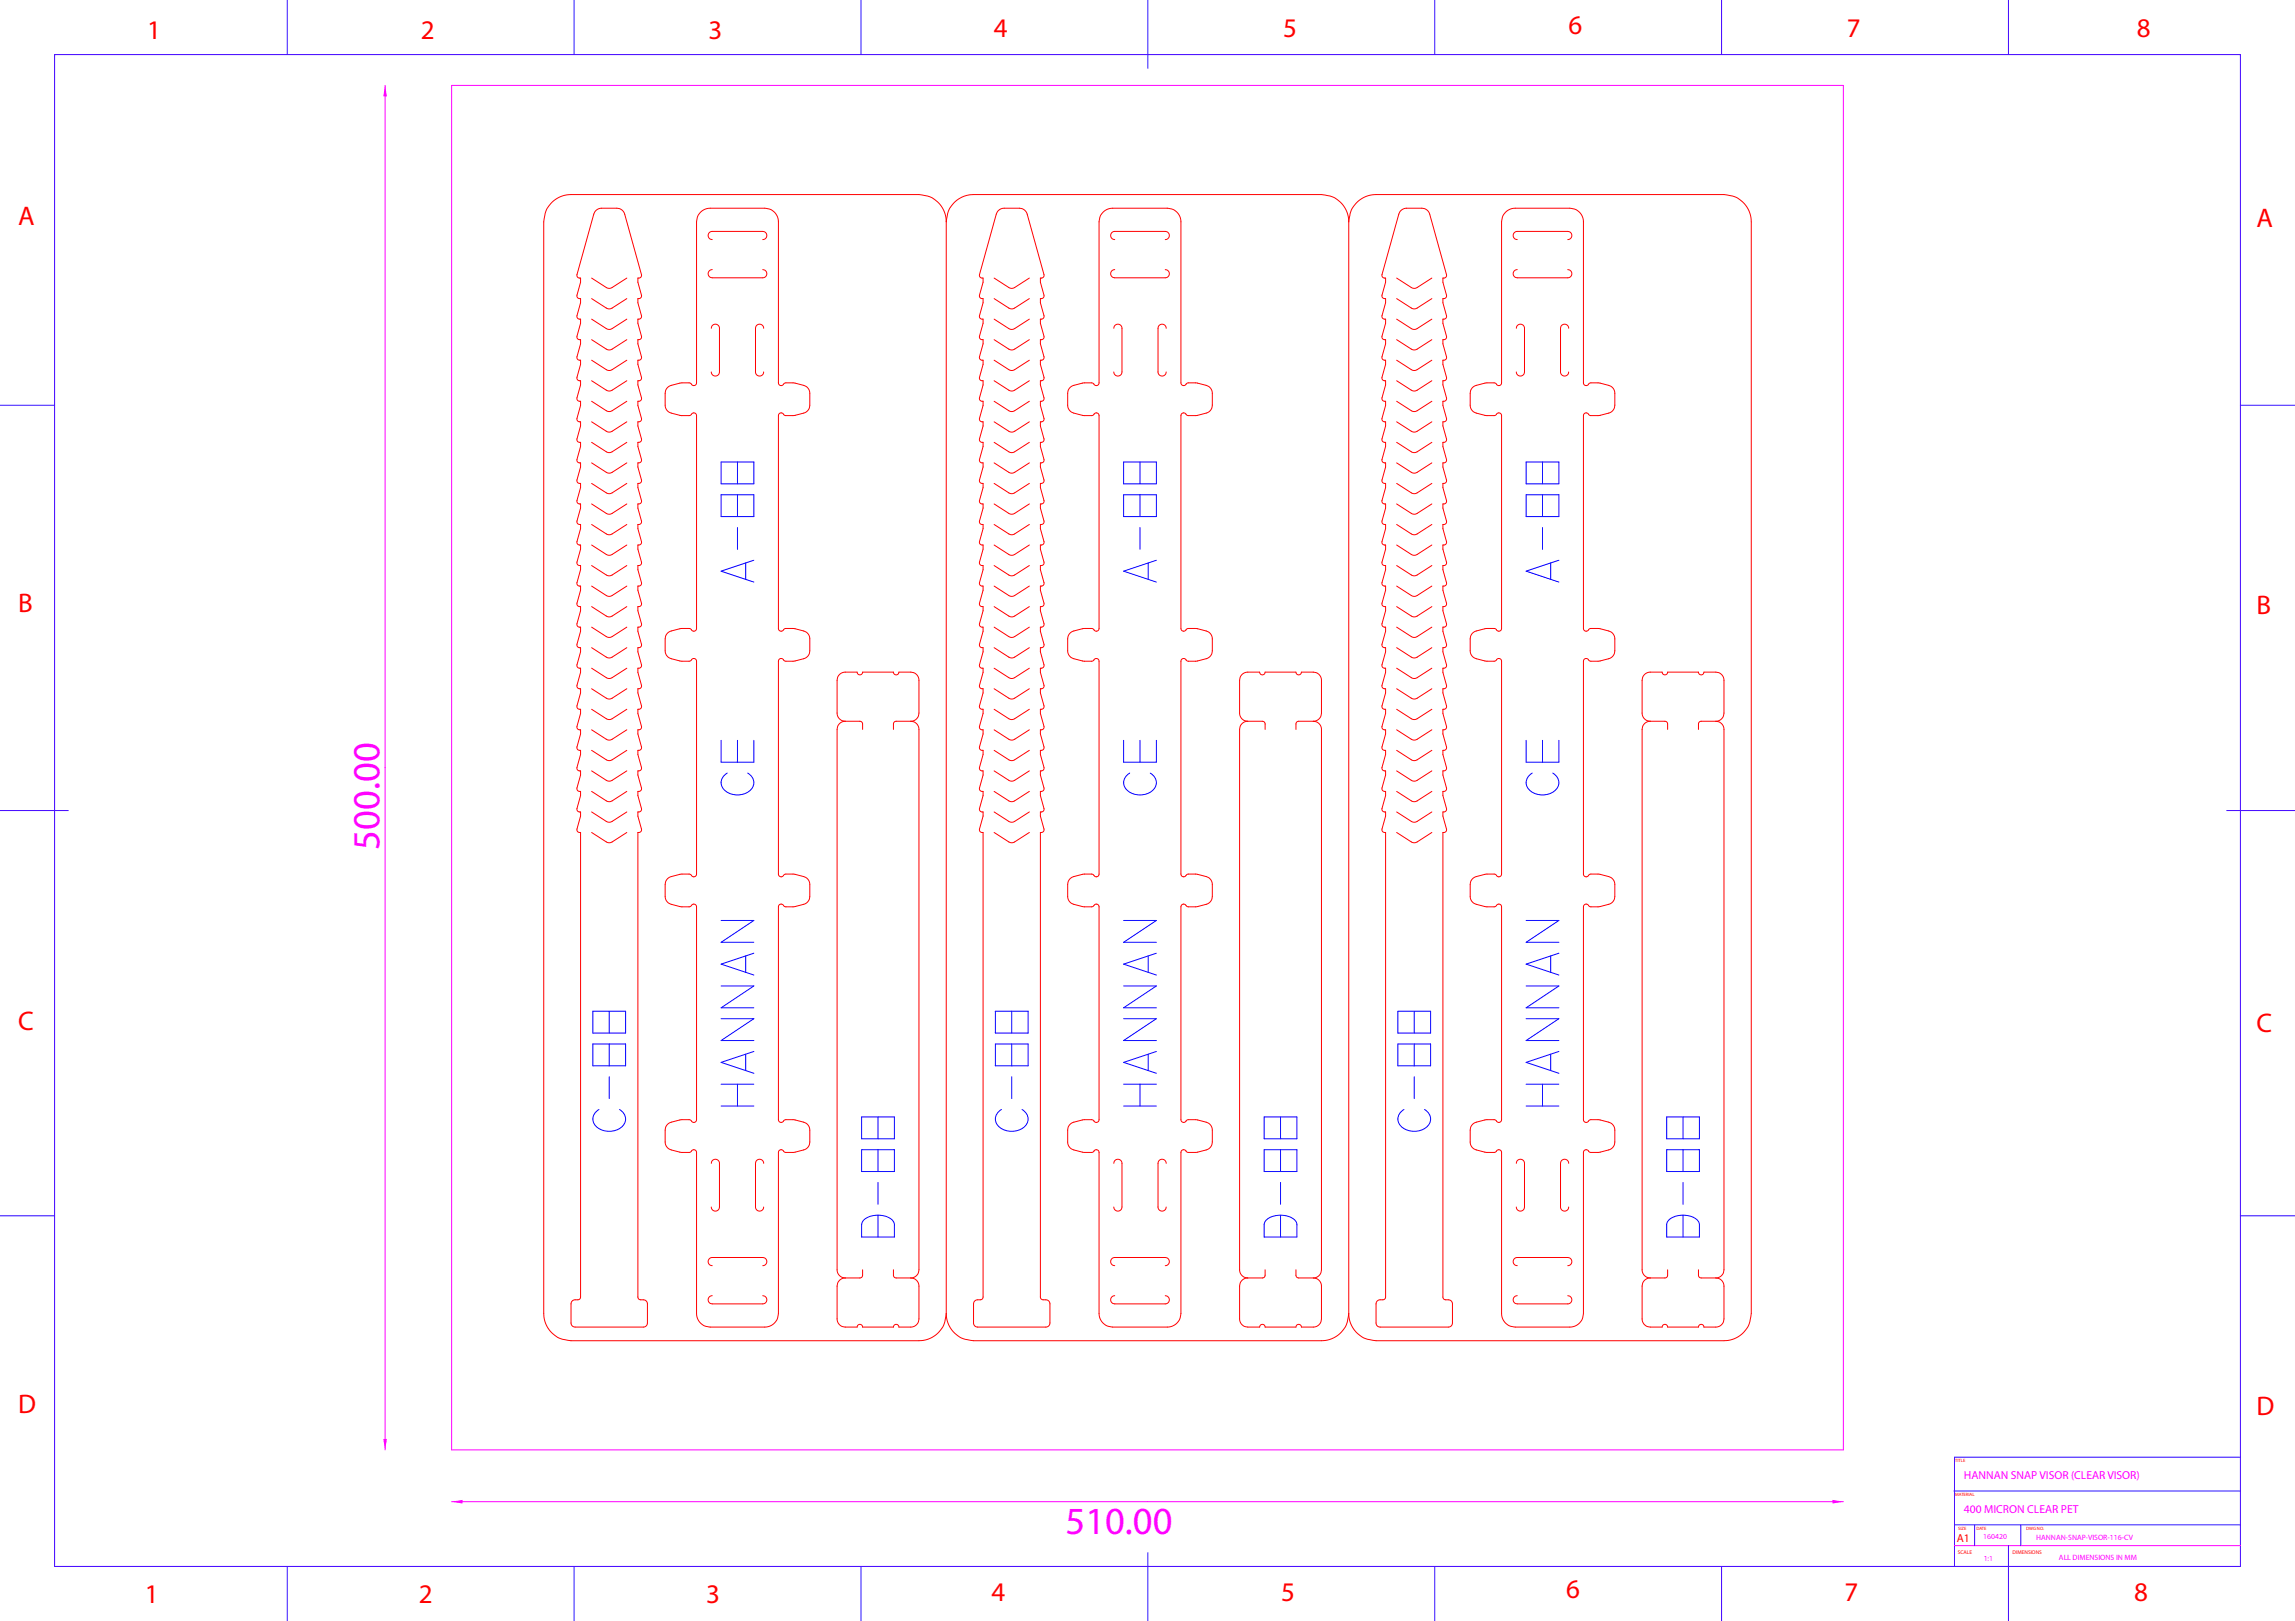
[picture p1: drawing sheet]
<svg xmlns="http://www.w3.org/2000/svg" width="841mm" height="594mm" viewBox="0 0 841 594" stroke-linecap="round" stroke-linejoin="round" font-family="sans-serif">
<defs><g id="words">
<g font-size="14.1" fill="#f0f">
<text x="139.1" y="311.3" transform="rotate(-90 139.1 311.3)">500.00</text>
<text x="390.5" y="562.3">510.00</text>
</g>
<g font-size="9.9" fill="#f00">
<text x="53.9" y="14.3">1</text>
<text x="154.3" y="14.2">2</text>
<text x="259.6" y="14.2">3</text>
<text x="364.1" y="13.4">4</text>
<text x="470.3" y="13.4">5</text>
<text x="574.8" y="12.6">6</text>
<text x="676.8" y="13.4">7</text>
<text x="783" y="13.4">8</text>
<text x="6.6" y="82.3">A</text>
<text x="826.9" y="83.1">A</text>
<text x="6.6" y="224.1">B</text>
<text x="826.9" y="224.9">B</text>
<text x="6.6" y="377.5">C</text>
<text x="826.9" y="378.3">C</text>
<text x="6.6" y="517.7">D</text>
<text x="826.9" y="518.5">D</text>
<text x="53.1" y="587.4">1</text>
<text x="153.4" y="587.4">2</text>
<text x="258.8" y="587.4">3</text>
<text x="363.3" y="586.6">4</text>
<text x="469.4" y="586.6">5</text>
<text x="573.9" y="585.7">6</text>
<text x="676" y="586.6">7</text>
<text x="782.1" y="586.6">8</text>
</g>
<g font-size="4.2" fill="#f0f">
<text x="719.7" y="542">HANNAN SNAP VISOR (CLEAR VISOR)</text>
<text x="719.7" y="554.4">400 MICRON CLEAR PET</text>
</g>
<text font-size="4.2" fill="#f00" x="717" y="565.1">A1</text>
<g font-size="2.8" fill="#f0f">
<text x="726.8" y="564.1">160420</text>
<text x="746.2" y="564.4">HANNAN-SNAP-VISOR-116-CV</text>
<text x="726.9" y="571.9">1:1</text>
<text x="754.5" y="571.7">ALL DIMENSIONS IN MM</text>
</g>
<g font-size="2" fill="#f00">
<text x="717.4" y="569.4">SCALE</text>
<text x="737.5" y="569.4">DIMENSIONS</text>
</g>
<g font-size="1.7" fill="#f00">
<text x="716.5" y="535.7">TITLE</text>
<text x="716.5" y="548.1">MATERIAL</text>
<text x="717.6" y="560.6">SIZE</text>
<text x="724.3" y="560.6">DATE</text>
<text x="742.4" y="560.6">DWG NO.</text>
</g>
</g></defs>
<!-- layer: AUTOCAD2 -->
<g fill="none" stroke="#00f" stroke-width=".37">
<path d="M264.2 169.3h12v8h-12zM270.2 169.3v8M411.8 169.3h11.9v8h-11.9zM417.7 169.3v8M264.2 181.3h12v8h-12zM270.2 181.3v8M270.2 193.3v8M411.8 181.3h11.9v8h-11.9zM417.7 181.3v8M417.7 193.3v8M273.2 206.3v6M276.2 205.3l-12 4 12 4"/>
<path d="M420.7 206.3v6M423.7 205.3l-12 4 12 4M568.3 206.3v6M571.3 205.3l-12.1 4 12.1 4M264.2 271.3v8h12v-8M270.2 271.3v8M411.8 271.3l-.1 8h12v-8M417.7 271.3v8M274 283.3a4 4 0 0 1 2.2 4.1 4 4 0 0 1-3.2 3.4 6.5 6.5 0 0 1-8.7-3.3 4 4 0 0 1 2.2-4.2M421.5 283.3a4 4 0 0 1 2.2 4.1 4 4 0 0 1-3.2 3.4 6.5 6.5 0 0 1-8.7-3.3 4 4 0 0 1 2.2-4.2M264.2 337.3h12.1l-12.1 8h12M411.7 337.3h12.1l-12.1 8h12"/>
<path d="M559.2 337.3h12.1l-12.1 8h12.1M273.2 350.3v6M276.3 349.3l-12.1 4 12 4M420.7 350.3v6M423.8 349.3l-12.1 4 12 4M568.3 350.3v6M571.3 349.3l-12.1 4 12.1 4M217.2 370.6h12.1v8h-12.1zM223.3 370.6v8M264.2 373.3h12.1l-12.1 8h12M264.2 361.3h12.1l-12.1 8h12M364.7 370.6h12v8h-12z"/>
<path d="M370.7 370.6v8M411.7 373.3h12.1l-12.1 8h12M411.7 361.3h12.1l-12.1 8h12M559.2 373.3h12.1l-12.1 8h12.1M559.2 361.3h12.1l-12.1 8h12.1M217.2 382.6h12.1v8h-12.1zM223.3 382.6v8M223.3 394.6v8M264.2 397.3h12M270.2 397.3v8M273.2 386.3v6M276.2 385.3l-12 4 12 4"/>
<path d="M364.7 382.6h12v8h-12zM370.7 382.6v8M370.7 394.6v8M411.7 397.3h12M417.7 397.3v8M420.7 386.3v6M423.7 385.3l-12 4 12 4M559.2 397.3h12.1M565.3 397.3v8M568.3 386.3v6M571.3 385.3l-12.1 4 12.1 4M227 406.6a4 4 0 0 1 2.2 4.1 4 4 0 0 1-3.2 3.4 6.5 6.5 0 0 1-8.7-3.3 4 4 0 0 1 2.2-4.2"/>
<path d="M264.2 405.3h12M315.7 409.3h12v8h-12zM321.7 409.3v8M374.5 406.6a4 4 0 0 1 2.2 4.1 4 4 0 0 1-3.2 3.4 6.5 6.5 0 0 1-8.7-3.3 4 4 0 0 1 2.2-4.2M411.7 405.3h12M463.3 409.3h12v8h-12zM469.3 409.3v8M522 406.6a4 4 0 0 1 2.2 4.1 4 4 0 0 1-3.2 3.4 6.5 6.5 0 0 1-8.7-3.3 4 4 0 0 1 2.2-4.2M559.2 405.3h12.1M315.7 421.3h12v8h-12zM321.7 421.3v8M321.7 433.3v8"/>
<path d="M463.3 421.3h12v8h-12zM469.3 421.3v8M469.3 433.3v8M316.6 447a8.3 8.3 0 0 1 10.8 .6l.3 1.2v4.5h-11.9l-.1-4.5zM321.7 445.3v8M464.1 447a8.3 8.3 0 0 1 10.8 .6l.4 1.2v4.5h-12l-.1-4.5zM469.3 445.3v8"/>
</g>
<g fill="#f0f">
<path d="M671.5 549.6l4 .7-4 .7z"/>
<path d="M165.5 550.3l4-.7v1.4z"/>
</g>
<path d="M165.5 31.3h510v500h-510zM165.5 550.3h510M716.2 566.4h104.8" fill="none" stroke="#f0f" stroke-width=".37"/>
<g fill="none" stroke="#3f00ff" stroke-width=".37">
<path d="M105.3 0v20M210.4 0v20M315.5 0v20M420.6 0v25M525.8 0v20M630.9 0v20M736 0v20M20 20h801v554h-801zM0 148.5h20M821 148.5h20M0 297h25M816 297h25"/>
<path d="M0 445.5h20M821 445.5h20M821 534h-104.8v40M716 546.4h105M716.2 558.8h104.8M723.6 558.8v7.6M740.5 558.8v7.6M105.3 574v20M210.4 574v20M315.5 574v20M420.6 569v25M525.8 574v20"/>
<path d="M630.9 574v20M736 566.4v27.6"/>
</g>
<g fill="none" stroke="#f00" stroke-width=".37">
<path d="M209.3 71.3h127.4M217.6 78.5l-6.2 22.1M220.5 76.3h5.5M228.9 78.5l6.2 22.1M260.2 76.3h20M356.7 71.3h127.5M365.1 78.5l-6.2 22.1M368 76.3h5.5M376.4 78.5l6.2 22.1M407.8 76.3h19.9M504.3 71.3h127.5M512.6 78.5l-6.2 22.1"/>
<path d="M515.5 76.3h5.5M523.9 78.5l6.2 22.1M555.3 76.3h19.9M199.2 81.3v400M255.2 81.3v59M261 84.8h18.5M285.3 81.3v59M346.8 81.3v400M402.8 81.3v59M408.5 84.8h18.5M432.7 81.3v59M494.3 81.3v400"/>
<path d="M550.2 81.3v59M556 84.8h18.5M580.2 81.3v59M641.8 81.3v400M212.4 101.9h.3v1.5l-1.3 4.8M212.4 109.4h.3v1.5l-1.3 4.8M212.4 116.9h.3v1.6l-1.3 4.7M216.8 116.9l5.4 3.5M216.8 109.4l5.4 3.5M216.8 101.9l5.4 3.5M229.7 116.9l-5.4 3.5M229.7 109.4l-5.4 3.5"/>
<path d="M229.7 101.9l-5.4 3.5M234.1 101.9h-.4v1.5l1.4 4.8M234.1 109.4h-.4v1.5l1.4 4.8M234.1 116.9h-.4v1.6l1.4 4.7M261 101.8h18.5M359.9 116.9h.3v1.6l-1.3 4.7M359.9 109.4h.3v1.5l-1.3 4.8M359.9 101.9h.3v1.5l-1.3 4.8M364.3 116.9l5.4 3.5M364.3 109.4l5.4 3.5M364.3 101.9l5.4 3.5M377.2 116.9l-5.4 3.5"/>
<path d="M377.2 109.4l-5.4 3.5M377.2 101.9l-5.4 3.5M381.6 116.9h-.4v1.6l1.4 4.7M381.6 109.4h-.4v1.5l1.4 4.8M381.6 101.9h-.4v1.5l1.4 4.8M408.5 101.8h18.5M507.4 116.9h.3l.1 1.6-1.4 4.7M507.4 109.4h.3l.1 1.5-1.4 4.8M507.4 101.9h.3l.1 1.5-1.4 4.8M511.8 116.9l5.4 3.5M511.8 109.4l5.4 3.5M511.8 101.9l5.4 3.5"/>
<path d="M524.7 116.9l-5.4 3.5M524.7 109.4l-5.4 3.5M524.7 101.9l-5.4 3.5M529.1 116.9h-.3l-.1 1.6 1.4 4.7M529.1 109.4h-.3l-.1 1.5 1.4 4.8M529.1 101.9h-.3l-.1 1.5 1.4 4.8M556 101.8h18.5M212.4 124.5h.3v1.5l-1.3 4.7M212.4 132h.3v1.5l-1.3 4.8M212.4 139.5h.3v1.5l-1.3 4.8M216.8 139.5l5.4 3.5M216.8 132l5.4 3.4"/>
<path d="M216.8 124.5l5.4 3.4M229.7 139.5l-5.4 3.5M229.7 132l-5.4 3.4M229.7 124.5l-5.4 3.4M234.1 124.5h-.4v1.5l1.4 4.7M234.1 132h-.4v1.5l1.4 4.8M234.1 139.5h-.4v1.5l1.4 4.8M263.6 120.3v16M276.8 120.3v16M359.9 139.5h.3v1.5l-1.3 4.8M359.9 132h.3v1.5l-1.3 4.8M359.9 124.5h.3v1.5l-1.3 4.7"/>
<path d="M364.3 139.5l5.4 3.5M364.3 132l5.4 3.4M364.3 124.5l5.4 3.4M377.2 139.5l-5.4 3.5M377.2 132l-5.4 3.4M377.2 124.5l-5.4 3.4M381.6 139.5h-.4v1.5l1.4 4.8M381.6 132h-.4v1.5l1.4 4.8M381.6 124.5h-.4v1.5l1.4 4.7M411.1 120.3v16M424.3 120.3v16M507.4 139.5h.3l.1 1.5-1.4 4.8"/>
<path d="M507.4 132h.3l.1 1.5-1.4 4.8M507.4 124.5h.3l.1 1.5-1.4 4.7M511.8 139.5l5.4 3.5M511.8 132l5.4 3.4M511.8 124.5l5.4 3.4M524.7 139.5l-5.4 3.5M524.7 132l-5.4 3.4M524.7 124.5l-5.4 3.4M529.1 139.5h-.3l-.1 1.5 1.4 4.8M529.1 132h-.3l-.1 1.5 1.4 4.8M529.1 124.5h-.3l-.1 1.5 1.4 4.7M558.6 120.3v16"/>
<path d="M571.8 120.3v16M212.4 147h.3v1.6l-1.3 4.7M212.4 154.6h.3v1.5l-1.3 4.7M216.8 154.6l5.4 3.4M216.8 147l5.4 3.5M229.7 154.6l-5.4 3.4M229.7 147l-5.4 3.5M234.1 147h-.4v1.6l1.4 4.7M234.1 154.6h-.4v1.5l1.4 4.7M243.7 144.1v4.4M246 151.4l3.1 .8M249.1 140.4l-3.1 .8"/>
<path d="M249.9 152.3h2.6M249.9 140.3h2.6M255.2 152.3v78M285.3 152.3v78M288 152.3h2.6M288 140.3h2.6M291.4 140.4l3.1 .8M294.5 151.4l-3.1 .8M296.7 144.1v4.4M359.9 154.6h.3v1.5l-1.3 4.7M359.9 147h.3v1.6l-1.3 4.7M364.3 154.6l5.4 3.4"/>
<path d="M364.3 147l5.4 3.5M377.2 154.6l-5.4 3.4M377.2 147l-5.4 3.5M381.6 154.6h-.4v1.5l1.4 4.7M381.6 147h-.4v1.6l1.4 4.7M391.2 144.1v4.4M393.5 151.4l3.1 .8M396.6 140.4l-3.1 .8M397.4 152.3h2.6M397.4 140.3h2.6M402.8 152.3v78M432.7 152.3v78"/>
<path d="M435.5 152.3h2.6M435.5 140.3h2.6M438.9 140.4l3.1 .8M442 151.4l-3.1 .8M444.3 144.1v4.4M507.4 154.6h.3l.1 1.5-1.4 4.7M507.4 147h.3l.1 1.6-1.4 4.7M511.8 154.6l5.4 3.4M511.8 147l5.4 3.5M524.7 154.6l-5.4 3.4M524.7 147l-5.4 3.5M529.1 154.6h-.3l-.1 1.5 1.4 4.7"/>
<path d="M529.1 147h-.3l-.1 1.6 1.4 4.7M538.8 144.1v4.4M541 151.4l3.1 .8M544.1 140.4l-3.1 .8M544.9 152.3h2.6M544.9 140.3h2.6M550.2 152.3v78M580.2 152.3v78M583 152.3h2.6M583 140.3h2.6M586.4 140.4l3.1 .8M589.5 151.4l-3.1 .8"/>
<path d="M591.8 144.1v4.4M212.4 162.1h.3v1.5l-1.3 4.7M212.4 169.6h.3v1.5l-1.3 4.8M212.4 177.1h.3v1.6l-1.3 4.7M216.8 177.1l5.4 3.5M216.8 169.6l5.4 3.5M216.8 162.1l5.4 3.4M229.7 177.1l-5.4 3.5M229.7 169.6l-5.4 3.5M229.7 162.1l-5.4 3.4M234.1 162.1h-.4v1.5l1.4 4.7M234.1 169.6h-.4v1.5l1.4 4.8"/>
<path d="M234.1 177.1h-.4v1.6l1.4 4.7M359.9 177.1h.3v1.6l-1.3 4.7M359.9 169.6h.3v1.5l-1.3 4.8M359.9 162.1h.3v1.5l-1.3 4.7M364.3 177.1l5.4 3.5M364.3 169.6l5.4 3.5M364.3 162.1l5.4 3.4M377.2 177.1l-5.4 3.5M377.2 169.6l-5.4 3.5M377.2 162.1l-5.4 3.4M381.6 177.1h-.4v1.6l1.4 4.7M381.6 169.6h-.4v1.5l1.4 4.8"/>
<path d="M381.6 162.1h-.4v1.5l1.4 4.7M507.4 177.1h.3l.1 1.6-1.4 4.7M507.4 169.6h.3l.1 1.5-1.4 4.8M507.4 162.1h.3l.1 1.5-1.4 4.7M511.8 177.1l5.4 3.5M511.8 169.6l5.4 3.5M511.8 162.1l5.4 3.4M524.7 177.1l-5.4 3.5M524.7 169.6l-5.4 3.5M524.7 162.1l-5.4 3.4M529.1 177.1h-.3l-.1 1.6 1.4 4.7M529.1 169.6h-.3l-.1 1.5 1.4 4.8"/>
<path d="M529.1 162.1h-.3l-.1 1.5 1.4 4.7M212.4 184.7h.3v1.5l-1.3 4.7M212.4 192.2h.3v1.5l-1.3 4.7M212.4 199.7h.3v1.5l-1.3 4.8M216.8 199.7l5.4 3.5M216.8 192.2l5.4 3.4M216.8 184.7l5.4 3.4M229.7 199.7l-5.4 3.5M229.7 192.2l-5.4 3.4M229.7 184.7l-5.4 3.4M234.1 184.7h-.4v1.5l1.4 4.7M234.1 192.2h-.4v1.5l1.4 4.7"/>
<path d="M234.1 199.7h-.4v1.5l1.4 4.8M359.9 199.7h.3v1.5l-1.3 4.8M359.9 192.2h.3v1.5l-1.3 4.7M359.9 184.7h.3v1.5l-1.3 4.7M364.3 199.7l5.4 3.5M364.3 192.2l5.4 3.4M364.3 184.7l5.4 3.4M377.2 199.7l-5.4 3.5M377.2 192.2l-5.4 3.4M377.2 184.7l-5.4 3.4M381.6 199.7h-.4v1.5l1.4 4.8M381.6 192.2h-.4v1.5l1.4 4.7"/>
<path d="M381.6 184.7h-.4v1.5l1.4 4.7M507.4 199.7h.3l.1 1.5-1.4 4.8M507.4 192.2h.3l.1 1.5-1.4 4.7M507.4 184.7h.3l.1 1.5-1.4 4.7M511.8 199.7l5.4 3.5M511.8 192.2l5.4 3.4M511.8 184.7l5.4 3.4M524.7 199.7l-5.4 3.5M524.7 192.2l-5.4 3.4M524.7 184.7l-5.4 3.4M529.1 199.7h-.3l-.1 1.5 1.4 4.8M529.1 192.2h-.3l-.1 1.5 1.4 4.7"/>
<path d="M529.1 184.7h-.3l-.1 1.5 1.4 4.7M212.4 207.2h.3v1.6l-1.3 4.7M212.4 214.8h.3v1.5l-1.3 4.7M216.8 214.8l5.4 3.4M216.8 207.2l5.4 3.5M229.7 214.8l-5.4 3.4M229.7 207.2l-5.4 3.5M234.1 207.2h-.4v1.6l1.4 4.7M234.1 214.8h-.4v1.5l1.4 4.7M359.9 214.8h.3v1.5l-1.3 4.7M359.9 207.2h.3v1.6l-1.3 4.7M364.3 214.8l5.4 3.4"/>
<path d="M364.3 207.2l5.4 3.5M377.2 214.8l-5.4 3.4M377.2 207.2l-5.4 3.5M381.6 214.8h-.4v1.5l1.4 4.7M381.6 207.2h-.4v1.6l1.4 4.7M507.4 214.8h.3l.1 1.5-1.4 4.7M507.4 207.2h.3l.1 1.6-1.4 4.7M511.8 214.8l5.4 3.4M511.8 207.2l5.4 3.5M524.7 214.8l-5.4 3.4M524.7 207.2l-5.4 3.5M529.1 214.8h-.3l-.1 1.5 1.4 4.7"/>
<path d="M529.1 207.2h-.3l-.1 1.6 1.4 4.7M212.4 222.3h.3v1.5l-1.3 4.7M212.4 229.8h.3v1.5l-1.3 4.8M212.4 237.3h.3v1.6l-1.3 4.7M216.8 237.3l5.4 3.5M216.8 229.8l5.4 3.5M216.8 222.3l5.4 3.4M229.7 237.3l-5.4 3.5M229.7 229.8l-5.4 3.5M229.7 222.3l-5.4 3.4M234.1 222.3h-.4v1.5l1.4 4.7M234.1 229.8h-.4v1.5l1.4 4.8"/>
<path d="M234.1 237.3h-.4v1.6l1.4 4.7M243.7 234.1v4.4M249.1 230.4l-3.1 .8M249.9 230.3h2.6M288 230.3h2.6M291.4 230.4l3.1 .8M296.7 234.1v4.4M359.9 237.3h.3v1.6l-1.3 4.7M359.9 229.8h.3v1.5l-1.3 4.8M359.9 222.3h.3v1.5l-1.3 4.7M364.3 237.3l5.4 3.5M364.3 229.8l5.4 3.5"/>
<path d="M364.3 222.3l5.4 3.4M377.2 237.3l-5.4 3.5M377.2 229.8l-5.4 3.5M377.2 222.3l-5.4 3.4M381.6 237.3h-.4v1.6l1.4 4.7M381.6 229.8h-.4v1.5l1.4 4.8M381.6 222.3h-.4v1.5l1.4 4.7M391.2 234.1v4.4M396.6 230.4l-3.1 .8M397.4 230.3h2.6M435.5 230.3h2.6M438.9 230.4l3.1 .8"/>
<path d="M444.3 234.1v4.4M507.4 237.3h.3l.1 1.6-1.4 4.7M507.4 229.8h.3l.1 1.5-1.4 4.8M507.4 222.3h.3l.1 1.5-1.4 4.7M511.8 237.3l5.4 3.5M511.8 229.8l5.4 3.5M511.8 222.3l5.4 3.4M524.7 237.3l-5.4 3.5M524.7 229.8l-5.4 3.5M524.7 222.3l-5.4 3.4M529.1 237.3h-.3l-.1 1.6 1.4 4.7M529.1 229.8h-.3l-.1 1.5 1.4 4.8"/>
<path d="M529.1 222.3h-.3l-.1 1.5 1.4 4.7M538.8 234.1v4.4M544.1 230.4l-3.1 .8M544.9 230.3h2.6M583 230.3h2.6M586.4 230.4l3.1 .8M591.8 234.1v4.4M212.4 244.9h.3v1.5l-1.3 4.7M212.4 252.4h.3v1.5l-1.3 4.7M212.4 259.9h.3v1.5l-1.3 4.8M216.8 259.9l5.4 3.5M216.8 252.4l5.4 3.4"/>
<path d="M216.8 244.9l5.4 3.4M229.7 259.9l-5.4 3.5M229.7 252.4l-5.4 3.4M229.7 244.9l-5.4 3.4M234.1 244.9h-.4v1.5l1.4 4.7M234.1 252.4h-.4v1.5l1.4 4.7M234.1 259.9h-.4v1.5l1.4 4.8M246 241.4l3.1 .8M249.9 242.3h2.6M255.2 242.3v78M285.3 242.3v78M288 242.3h2.6"/>
<path d="M294.5 241.4l-3.1 .8M306.7 249.3v12M309.7 246.3h4.4M316.1 246.3h11.3M329.4 246.3h4.3M336.7 249.3v12M359.9 259.9h.3v1.5l-1.3 4.8M359.9 252.4h.3v1.5l-1.3 4.7M359.9 244.9h.3v1.5l-1.3 4.7M364.3 259.9l5.4 3.5M364.3 252.4l5.4 3.4M364.3 244.9l5.4 3.4"/>
<path d="M377.2 259.9l-5.4 3.5M377.2 252.4l-5.4 3.4M377.2 244.9l-5.4 3.4M381.6 259.9h-.4v1.5l1.4 4.8M381.6 252.4h-.4v1.5l1.4 4.7M381.6 244.9h-.4v1.5l1.4 4.7M393.5 241.4l3.1 .8M397.4 242.3h2.6M402.8 242.3v78M432.7 242.3v78M435.5 242.3h2.6M442 241.4l-3.1 .8"/>
<path d="M454.2 249.3v12M457.2 246.3h4.4M463.6 246.3h11.3M476.9 246.3h4.3M484.2 249.3v12M507.4 259.9h.3l.1 1.5-1.4 4.8M507.4 252.4h.3l.1 1.5-1.4 4.7M507.4 244.9h.3l.1 1.5-1.4 4.7M511.8 259.9l5.4 3.5M511.8 252.4l5.4 3.4M511.8 244.9l5.4 3.4M524.7 259.9l-5.4 3.5"/>
<path d="M524.7 252.4l-5.4 3.4M524.7 244.9l-5.4 3.4M529.1 259.9h-.3l-.1 1.5 1.4 4.8M529.1 252.4h-.3l-.1 1.5 1.4 4.7M529.1 244.9h-.3l-.1 1.5 1.4 4.7M541 241.4l3.1 .8M544.9 242.3h2.6M550.2 242.3v78M580.2 242.3v78M583 242.3h2.6M589.5 241.4l-3.1 .8M601.7 249.3v12"/>
<path d="M604.7 246.3h4.4M611.1 246.3h11.3M624.4 246.3h4.4M631.8 249.3v12M212.4 267.4h.3v1.6l-1.3 4.7M212.4 275h.3v1.5l-1.3 4.7M216.8 275l5.4 3.4M216.8 267.4l5.4 3.5M229.7 275l-5.4 3.4M229.7 267.4l-5.4 3.5M234.1 267.4h-.4v1.6l1.4 4.7M234.1 275h-.4v1.5l1.4 4.7"/>
<path d="M306.7 267.3v198M309.7 264.3h5.4M316.1 265.3v2M327.4 265.3v2M328.4 264.3h5.4M336.7 267.3v198M359.9 275h.3v1.5l-1.3 4.7M359.9 267.4h.3v1.6l-1.3 4.7M364.3 275l5.4 3.4M364.3 267.4l5.4 3.5M377.2 275l-5.4 3.4M377.2 267.4l-5.4 3.5"/>
<path d="M381.6 275h-.4v1.5l1.4 4.7M381.6 267.4h-.4v1.6l1.4 4.7M454.2 267.3v198M457.2 264.3h5.4M463.6 265.3v2M474.9 265.3v2M475.9 264.3h5.4M484.2 267.3v198M507.4 275h.3l.1 1.5-1.4 4.7M507.4 267.4h.3l.1 1.6-1.4 4.7M511.8 275l5.4 3.4M511.8 267.4l5.4 3.5"/>
<path d="M524.7 275l-5.4 3.4M524.7 267.4l-5.4 3.5M529.1 275h-.3l-.1 1.5 1.4 4.7M529.1 267.4h-.3l-.1 1.6 1.4 4.7M601.7 267.3v198M604.7 264.3h5.4M611.1 265.3v2M622.4 265.3v2M623.4 264.3h5.4M631.8 267.3v198M212.4 282.5h.3v1.5l-1.3 4.7M212.4 290h.3v1.5l-1.3 4.8"/>
<path d="M212.4 297.5h.3v1.6l-1.3 4.7M216.8 297.5l5.4 3.5M216.8 290l5.4 3.5M216.8 282.5l5.4 3.4M229.7 297.5l-5.4 3.5M229.7 290l-5.4 3.5M229.7 282.5l-5.4 3.4M234.1 282.5h-.4v1.5l1.4 4.7M234.1 290h-.4v1.5l1.4 4.8M234.1 297.5h-.4v1.6l1.4 4.7M359.9 297.5h.3v1.6l-1.3 4.7M359.9 290h.3v1.5l-1.3 4.8"/>
<path d="M359.9 282.5h.3v1.5l-1.3 4.7M364.3 297.5l5.4 3.5M364.3 290l5.4 3.5M364.3 282.5l5.4 3.4M377.2 297.5l-5.4 3.5M377.2 290l-5.4 3.5M377.2 282.5l-5.4 3.4M381.6 297.5h-.4v1.6l1.4 4.7M381.6 290h-.4v1.5l1.4 4.8M381.6 282.5h-.4v1.5l1.4 4.7M507.4 297.5h.3l.1 1.6-1.4 4.7M507.4 290h.3l.1 1.5-1.4 4.8"/>
<path d="M507.4 282.5h.3l.1 1.5-1.4 4.7M511.8 297.5l5.4 3.5M511.8 290l5.4 3.5M511.8 282.5l5.4 3.4M524.7 297.5l-5.4 3.5M524.7 290l-5.4 3.5M524.7 282.5l-5.4 3.4M529.1 297.5h-.3l-.1 1.6 1.4 4.7M529.1 290h-.3l-.1 1.5 1.4 4.8M529.1 282.5h-.3l-.1 1.5 1.4 4.7M212.4 305.1h.4l-.1 170.2M216.8 305.1l5.4 3.4"/>
<path d="M229.7 305.1l-5.4 3.4M234.1 305.1h-.4v170.2M359.9 305.1h.3v170.2M364.3 305.1l5.4 3.4M377.2 305.1l-5.4 3.4M381.6 305.1h-.4v170.2M507.4 305.1h.3l.1 170.2M511.8 305.1l5.4 3.4M524.7 305.1l-5.4 3.4M529.1 305.1h-.3l-.1 170.2M243.7 324.1v4.4M246 331.4l3.1 .8"/>
<path d="M249.1 320.4l-3.1 .8M249.9 332.3h2.6M249.9 320.3h2.6M255.2 332.3v78M285.3 332.3v78M288 332.3h2.6M288 320.3h2.6M291.4 320.4l3.1 .8M294.5 331.4l-3.1 .8M296.7 324.1v4.4M391.2 324.1v4.4M393.5 331.4l3.1 .8"/>
<path d="M396.6 320.4l-3.1 .8M397.4 332.3h2.6M397.4 320.3h2.6M402.8 332.3v78M432.7 332.3v78M435.5 332.3h2.6M435.5 320.3h2.6M438.9 320.4l3.1 .8M442 331.4l-3.1 .8M444.3 324.1v4.4M538.8 324.1v4.4M541 331.4l3.1 .8"/>
<path d="M544.1 320.4l-3.1 .8M544.9 332.3h2.6M544.9 320.3h2.6M550.2 332.3v78M580.2 332.3v78M583 332.3h2.6M583 320.3h2.6M586.4 320.4l3.1 .8M589.5 331.4l-3.1 .8M591.8 324.1v4.4M243.7 414.1v4.4M249.1 410.4l-3.1 .8"/>
<path d="M249.9 410.3h2.6M288 410.3h2.6M291.4 410.4l3.1 .8M296.7 414.1v4.4M391.2 414.1v4.4M396.6 410.4l-3.1 .8M397.4 410.3h2.6M435.5 410.3h2.6M438.9 410.4l3.1 .8M444.3 414.1v4.4M538.8 414.1v4.4M544.1 410.4l-3.1 .8"/>
<path d="M544.9 410.3h2.6M583 410.3h2.6M586.4 410.4l3.1 .8M591.8 414.1v4.4M246 421.4l3.1 .8M249.9 422.3h2.6M255.2 422.3v59M263.6 426.3v16M276.8 426.3v16M285.3 422.3v59M288 422.3h2.6M294.5 421.4l-3.1 .8"/>
<path d="M393.5 421.4l3.1 .8M397.4 422.3h2.6M402.8 422.3v59M411.1 426.3v16M424.3 426.3v16M432.7 422.3v59M435.5 422.3h2.6M442 421.4l-3.1 .8M541 421.4l3.1 .8M544.9 422.3h2.6M550.2 422.3v59M558.6 426.3v16"/>
<path d="M571.8 426.3v16M580.2 422.3v59M583 422.3h2.6M589.5 421.4l-3.1 .8M209.3 477.8v7M210.8 476.3h.9M234.7 476.3h1.1M237.3 477.8v7M261 477.8h18.5M261 460.8h18.5M306.7 471.3v12M309.7 468.3h5.4"/>
<path d="M316.1 465.3v2M327.4 465.3v2M328.4 468.3h5.4M336.7 471.3v12M356.7 477.8v7M358.3 476.3h.9M382.3 476.3h1M384.8 477.8v7M408.5 477.8h18.5M408.5 460.8h18.5M454.2 471.3v12M457.2 468.3h5.4"/>
<path d="M463.6 465.3v2M474.9 465.3v2M475.9 468.3h5.4M484.2 471.3v12M504.3 477.8v7M505.8 476.3h.9M529.8 476.3h1M532.3 477.8v7M556 477.8h18.5M556 460.8h18.5M601.7 471.3v12M604.7 468.3h5.4"/>
<path d="M611.1 465.3v2M622.4 465.3v2M623.4 468.3h5.4M631.8 471.3v12M209.3 491.3h127.4M210.8 486.3h24.9M260.2 486.3h20M309.7 486.3h4.4M316.1 486.3h11.3M329.4 486.3h4.3M356.7 491.3h127.5M358.2 486.3h25.1"/>
<path d="M407.8 486.3h19.9M457.2 486.3h4.4M463.6 486.3h11.3M476.9 486.3h4.3M504.3 491.3h127.5M505.8 486.3h25M555.3 486.3h19.9M604.7 486.3h4.4M611.1 486.3h11.3M624.4 486.3h4.4"/>
</g>
<g fill="none" stroke="#00f" stroke-width=".37">
<path d="M559.3 169.3h12v8h-12zM565.3 169.3v8M559.3 181.3h12v8h-12zM565.3 181.3v8M565.3 193.3v8M559.3 271.3v8h12v-8M565.3 271.3v8M569 283.3a4 4 0 0 1 2.2 4.1 4 4 0 0 1-3.2 3.4 6.5 6.5 0 0 1-8.7-3.3 4 4 0 0 1 2.2-4.2M512.2 370.6h12v8h-12zM518.2 370.6v8M512.2 382.6h12v8h-12zM518.2 382.6v8"/>
<path d="M518.2 394.6v8M610.8 409.3h12v8h-12zM616.8 409.3v8M610.8 421.3h12v8h-12zM616.8 421.3v8M616.8 433.3v8M611.6 447a8.3 8.3 0 0 1 10.8 .6l.4 1.2v4.5h-12l-.1-4.5zM616.8 445.3v8"/>
</g>
<g fill="#f0f">
<path d="M141.1 31.3l.7 4h-1.3z"/>
<path d="M140.5 527.3h1.3l-.7 4z"/>
</g>
<path d="M141.1 31.3v500" fill="none" stroke="#f0f" stroke-width=".37"/>
<g fill="none" stroke="#f00" stroke-width=".37">
<path d="M209.3 71.3l-1.1 .1a10 10 0 0 0-9 9.9M220.5 76.3l-1.8 .6-1.1 1.6M226 76.3l1.8 .6 1.1 1.6M260.2 76.3l-1.7 .3-1.7 1a4.7 4.7 0 0 0-1.6 3.7M280.3 76.3a5 5 0 0 1 4.9 4.5l.1 .5M356.7 71.3l-1 .1a10 10 0 0 0-9 9.9v-1a10 10 0 0 0-9.9-9M368 76.3l-1.8 .6-1.1 1.6M373.5 76.3l1.8 .6 1.1 1.6M407.7 76.3l-1.7 .3-1.7 1a4.7 4.7 0 0 0-1.6 3.7M427.8 76.3a5 5 0 0 1 4.9 4.5v.5M504.3 71.3l-1.1 .1a10 10 0 0 0-8.9 9.9l-.1-1a10 10 0 0 0-10-9M515.5 76.3l-1.8 .6-1.1 1.6"/>
<path d="M521 76.3l1.8 .6 1.1 1.6M555.2 76.3l-1.7 .3-1.7 1a4.7 4.7 0 0 0-1.5 3.7M575.3 76.3a5 5 0 0 1 4.9 4.5v.5M631.7 71.3a10 10 0 0 1 10 9v1M261 98.8l-1.1 .4-.4 1.1 .4 1.1 1.1 .4M261 84.8l-1.1 .4-.4 1.1 .4 1.1 1.1 .4M279.5 98.8l1.1 .4 .4 1.1-.4 1.1-1.1 .4M279.5 84.8l1.1 .4 .4 1.1-.4 1.1-1.1 .4M408.5 98.8l-1.1 .4-.4 1.1 .4 1 1.1 .5M408.5 84.8l-1.1 .4-.4 1.1 .4 1 1.1 .5M427 98.8l1.1 .5 .4 1-.4 1.1-1.1 .4M427 84.8l1.1 .5 .4 1-.4 1.1-1.1 .4"/>
<path d="M556 98.8l-1.1 .4-.4 1.1 .4 1 1.1 .5M556 84.8l-1.1 .4-.4 1.1 .4 1 1.1 .5M574.5 98.8l1.1 .5 .4 1-.4 1.1-1.1 .4M574.5 84.8l1.1 .5 .4 1-.4 1.1-1.1 .4M211.4 115.7l.2 .8 .8 .4M211.4 108.2l.2 .8 .8 .4M211.4 100.6l.2 .9 .8 .4M222.2 112.9l1 .3 1.1-.3M222.2 105.4l1 .3 1.1-.3M235.1 115.7l-.2 .9-.8 .3M235.1 108.2l-.2 .8-.8 .4M235.1 100.6l-.2 .9-.8 .4"/>
<path d="M358.9 115.7l.2 .8 .8 .4M358.9 108.2l.2 .8 .8 .4M358.9 100.6l.2 .9 .8 .4M369.7 112.9l1 .3 1.1-.3M369.7 105.4l1 .3 1.1-.3M382.6 115.7l-.2 .9-.8 .3M382.6 108.2l-.2 .8-.8 .4M382.6 100.6l-.2 .9-.8 .4M506.4 115.7l.2 .8 .8 .4M506.4 108.2l.2 .8 .8 .4M506.4 100.6l.2 .9 .8 .4M517.2 112.9l1 .3 1.1-.3"/>
<path d="M517.2 105.4l1 .3 1.1-.3M530.1 115.7l-.2 .9-.8 .3M530.1 108.2l-.2 .8-.8 .4M530.1 100.6l-.2 .9-.8 .4M211.4 138.3l.2 .8 .8 .4M211.4 130.7l.2 .9 .8 .4M211.4 123.2l.2 .9 .8 .4M222.2 135.4l1 .4 1.1-.4M222.2 127.9l1 .3 1.1-.3M222.2 120.4l1 .3 1.1-.3M235.1 138.3l-.2 .8-.8 .4M235.1 130.7l-.2 .9-.8 .4"/>
<path d="M235.1 123.2l-.2 .9-.8 .4M260.6 120.3l.5-1.1 1-.4 1.1 .4 .4 1.1M260.6 136.3l.5 1.1 1 .4 1.1-.4 .4-1.1M276.8 120.3l.5-1.1 1-.4 1.1 .4 .4 1.1M276.8 136.3l.5 1.1 1 .4 1.1-.4 .4-1.1M358.9 138.3l.2 .8 .8 .4M358.9 130.7l.2 .9 .8 .4M358.9 123.2l.2 .9 .8 .4M369.7 135.4l1 .4 1.1-.4M369.7 127.9l1 .3 1.1-.3M369.7 120.4l1 .3 1.1-.3M382.6 138.3l-.2 .8-.8 .4"/>
<path d="M382.6 130.7l-.2 .9-.8 .4M382.6 123.2l-.2 .9-.8 .4M408.1 120.3l.5-1.1 1-.4 1.1 .4 .4 1.1M408.1 136.3l.5 1.1 1 .4 1.1-.4 .4-1.1M424.3 120.3l.5-1.1 1-.4 1.1 .4 .4 1.1M424.3 136.3l.5 1.1 1.1 .4 1-.4 .5-1.1M506.4 138.3l.2 .8 .8 .4M506.4 130.7l.2 .9 .8 .4M506.4 123.2l.2 .9 .8 .4M517.2 135.4l1 .4 1.1-.4M517.2 127.9l1 .3 1.1-.3M517.2 120.4l1 .3 1.1-.3"/>
<path d="M530.1 138.3l-.2 .8-.8 .4M530.1 130.7l-.2 .9-.8 .4M530.1 123.2l-.2 .9-.8 .4M555.6 120.3l.5-1.1 1-.4 1.1 .4 .4 1.1M555.6 136.3l.5 1.1 1 .4 1.1-.4 .4-1.1M571.8 120.3l.5-1.1 1-.4 1.1 .4 .4 1.1M571.8 136.3l.5 1.1 1.1 .4 1-.4 .5-1.1M211.4 153.3l.2 .9 .8 .4M211.4 145.8l.2 .8 .8 .4M222.2 158l1 .3 1.1-.3M222.2 150.5l1 .3 1.1-.3M222.2 143l1 .3 1.1-.3"/>
<path d="M235.1 153.3l-.2 .9-.8 .4M235.1 145.8l-.2 .9-.8 .3M243.7 148.5l.7 1.8 1.6 1.1M246 141.2l-1.6 1.1-.7 1.8M249.1 152.2l.8 .1M249.9 140.3l-.8 .1M254.2 151.3l-1.7 1M254.3 151.3l.7 .3 .2 .7M255.2 140.3l-.2 .7-.7 .3-1.8-1M285.3 140.3l.2 .7 .7 .3 1.8-1M288 152.3l-1.8-1-.7 .3-.2 .7M290.6 140.3l.8 .1"/>
<path d="M291.4 152.2l-.8 .1M294.5 141.2l1.6 1.1 .6 1.8M296.8 148.5l-.7 1.8-1.6 1.1M358.9 153.3l.2 .9 .8 .4M358.9 145.8l.2 .8 .8 .4M369.7 158l1 .3 1.1-.3M369.7 150.5l1 .3 1.1-.3M369.7 143l1 .3 1.1-.3M382.6 153.3l-.2 .9-.8 .4M382.6 145.8l-.2 .9-.8 .3M391.2 148.5l.7 1.8 1.6 1.1M393.5 141.2l-1.6 1.1-.6 1.8"/>
<path d="M396.6 152.2l.8 .1M397.4 140.3l-.8 .1M401.7 151.3l.8 .3 .3 .7M401.7 151.3l-1.7 1M402.7 140.3l-.2 .7-.8 .3-1.7-1M432.7 140.3l.3 .7 .8 .3 1.7-1M435.5 152.3l-1.7-1-.8 .3-.3 .7M438.1 140.3l.8 .1M438.9 152.2l-.8 .1M442 141.2l1.6 1.1 .7 1.8M444.2 148.5l-.6 1.8-1.6 1.1M506.4 153.3l.2 .9 .8 .4"/>
<path d="M506.4 145.8l.2 .8 .8 .4M517.2 158l1 .3 1.1-.3M517.2 150.5l1 .3 1.1-.3M517.2 143l1 .3 1.1-.3M530.1 153.3l-.2 .9-.8 .4M530.1 145.8l-.2 .9-.8 .3M538.8 148.5l.6 1.8 1.6 1.1M541 141.2l-1.6 1.1-.6 1.8M544.1 152.2l.8 .1M544.9 140.3l-.8 .1M549.2 151.3l.8 .3 .2 .7M549.2 151.3l-1.7 1"/>
<path d="M550.2 140.3l-.2 .7-.8 .3-1.7-1M580.2 140.3l.3 .7 .7 .3 1.8-1M583 152.3l-1.8-1-.7 .3-.3 .7M585.6 140.3l.8 .1M586.4 152.2l-.8 .1M589.5 141.2l1.6 1.1 .7 1.8M591.7 148.5l-.6 1.8-1.6 1.1M211.4 175.9l.2 .8 .8 .4M211.4 168.3l.2 .9 .8 .4M211.4 160.8l.2 .9 .8 .4M222.2 173.1l1 .3 1.1-.3M222.2 165.5l1 .4 1.1-.4"/>
<path d="M235.1 175.9l-.2 .9-.8 .3M235.1 168.3l-.2 .9-.8 .4M235.1 160.8l-.2 .9-.8 .4M358.9 175.9l.2 .8 .8 .4M358.9 168.3l.2 .9 .8 .4M358.9 160.8l.2 .9 .8 .4M369.7 173.1l1 .3 1.1-.3M369.7 165.5l1 .4 1.1-.4M382.6 175.9l-.2 .9-.8 .3M382.6 168.3l-.2 .9-.8 .4M382.6 160.8l-.2 .9-.8 .4M506.4 175.9l.2 .8 .8 .4"/>
<path d="M506.4 168.3l.2 .9 .8 .4M506.4 160.8l.2 .9 .8 .4M517.2 173.1l1 .3 1.1-.3M517.2 165.5l1 .4 1.1-.4M530.1 175.9l-.2 .9-.8 .3M530.1 168.3l-.2 .9-.8 .4M530.1 160.8l-.2 .9-.8 .4M211.4 198.4l.2 .9 .8 .4M211.4 190.9l.2 .9 .8 .4M211.4 183.4l.2 .8 .8 .5M222.2 195.6l1 .4 1.1-.4M222.2 188.1l1 .3 1.1-.3"/>
<path d="M222.2 180.6l1 .3 1.1-.3M235.1 198.4l-.2 .9-.8 .4M235.1 190.9l-.2 .9-.8 .4M235.1 183.4l-.2 .9-.8 .4M358.9 198.4l.2 .9 .8 .4M358.9 190.9l.2 .9 .8 .4M358.9 183.4l.2 .8 .8 .5M369.7 195.6l1 .4 1.1-.4M369.7 188.1l1 .3 1.1-.3M369.7 180.6l1 .3 1.1-.3M382.6 198.4l-.2 .9-.8 .4M382.6 190.9l-.2 .9-.8 .4"/>
<path d="M382.6 183.4l-.2 .9-.8 .4M506.4 198.4l.2 .9 .8 .4M506.4 190.9l.2 .9 .8 .4M506.4 183.4l.2 .8 .8 .5M517.2 195.6l1 .4 1.1-.4M517.2 188.1l1 .3 1.1-.3M517.2 180.6l1 .3 1.1-.3M530.1 198.4l-.2 .9-.8 .4M530.1 190.9l-.2 .9-.8 .4M530.1 183.4l-.2 .9-.8 .4M211.4 213.5l.2 .8 .8 .5M211.4 206l.2 .8 .8 .4"/>
<path d="M222.2 218.2l1 .3 1.1-.3M222.2 210.7l1 .3 1.1-.3M222.2 203.2l1 .3 1.1-.3M235.1 213.5l-.2 .9-.8 .4M235.1 206l-.2 .9-.8 .3M358.9 213.5l.2 .8 .8 .5M358.9 206l.2 .8 .8 .4M369.7 218.2l1 .3 1.1-.3M369.7 210.7l1 .3 1.1-.3M369.7 203.2l1 .3 1.1-.3M382.6 213.5l-.2 .9-.8 .4M382.6 206l-.2 .9-.8 .3"/>
<path d="M506.4 213.5l.2 .8 .8 .5M506.4 206l.2 .8 .8 .4M517.2 218.2l1 .3 1.1-.3M517.2 210.7l1 .3 1.1-.3M517.2 203.2l1 .3 1.1-.3M530.1 213.5l-.2 .9-.8 .4M530.1 206l-.2 .9-.8 .3M211.4 236.1l.2 .8 .8 .4M211.4 228.5l.2 .9 .8 .4M211.4 221l.2 .9 .8 .4M222.2 233.3l1 .3 1.1-.3M222.2 225.7l1 .4 1.1-.4"/>
<path d="M235.1 236.1l-.2 .9-.8 .3M235.1 228.5l-.2 .9-.8 .4M235.1 221l-.2 .9-.8 .4M243.7 238.5l.7 1.8 1.6 1.1M246 231.2l-1.6 1.1-.7 1.8M249.9 230.3l-.8 .1M255.2 230.3l-.2 .7-.7 .3-1.8-1M285.3 230.3l.2 .7 .7 .3 1.8-1M290.6 230.3l.8 .1M294.5 231.2l1.6 1.1 .6 1.8M296.8 238.5l-.7 1.8-1.6 1.1M358.9 236.1l.2 .8 .8 .4"/>
<path d="M358.9 228.5l.2 .9 .8 .4M358.9 221l.2 .9 .8 .4M369.7 233.3l1 .3 1.1-.3M369.7 225.7l1 .4 1.1-.4M382.6 236.1l-.2 .9-.8 .3M382.6 228.5l-.2 .9-.8 .4M382.6 221l-.2 .9-.8 .4M391.2 238.5l.7 1.8 1.6 1.1M393.5 231.2l-1.6 1.1-.6 1.8M397.4 230.3l-.8 .1M402.7 230.3l-.2 .7-.8 .3-1.7-1M432.7 230.3l.3 .7 .8 .3 1.7-1"/>
<path d="M438.1 230.3l.8 .1M442 231.2l1.6 1.1 .7 1.8M444.2 238.5l-.6 1.8-1.6 1.1M506.4 236.1l.2 .8 .8 .4M506.4 228.5l.2 .9 .8 .4M506.4 221l.2 .9 .8 .4M517.2 233.3l1 .3 1.1-.3M517.2 225.7l1 .4 1.1-.4M530.1 236.1l-.2 .9-.8 .3M530.1 228.5l-.2 .9-.8 .4M530.1 221l-.2 .9-.8 .4M538.8 238.5l.6 1.8 1.6 1.1"/>
<path d="M541 231.2l-1.6 1.1-.6 1.8M544.9 230.3l-.8 .1M550.2 230.3l-.2 .7-.8 .3-1.7-1M580.2 230.3l.3 .7 .7 .3 1.8-1M585.6 230.3l.8 .1M589.5 231.2l1.6 1.1 .7 1.8M591.7 238.5l-.6 1.8-1.6 1.1M211.4 258.6l.2 .9 .8 .4M211.4 251.1l.2 .9 .8 .4M211.4 243.6l.2 .8 .8 .5M222.2 255.8l1 .4 1.1-.4M222.2 248.3l1 .3 1.1-.3"/>
<path d="M222.2 240.8l1 .3 1.1-.3M235.1 258.6l-.2 .9-.8 .4M235.1 251.1l-.2 .9-.8 .4M235.1 243.6l-.2 .9-.8 .4M249.1 242.2l.8 .1M252.5 242.3l1.7-1 .8 .3 .2 .7M288 242.3l-1.8-1-.7 .3-.2 .7M291.4 242.2l-.8 .1M309.7 246.3l-1.7 .6a2.95 2.95 0 0 0-1.3 2.4M314.1 246.3l.3 .7 .7 .3 .7-.3 .3-.7M327.4 246.3l.3 .7 .7 .3 .7-.3 .3-.7M333.7 246.3a3 3 0 0 1 3 3"/>
<path d="M358.9 258.6l.2 .9 .8 .4M358.9 251.1l.2 .9 .8 .4M358.9 243.6l.2 .8 .8 .5M369.7 255.8l1 .4 1.1-.4M369.7 248.3l1 .3 1.1-.3M369.7 240.8l1 .3 1.1-.3M382.6 258.6l-.2 .9-.8 .4M382.6 251.1l-.2 .9-.8 .4M382.6 243.6l-.2 .9-.8 .4M396.6 242.2l.8 .1M400 242.3l1.7-1 .8 .3 .3 .7M435.5 242.3l-1.7-1-.8 .3-.3 .7"/>
<path d="M438.9 242.2l-.8 .1M457.2 246.3l-1.7 .6a2.95 2.95 0 0 0-1.3 2.4M461.6 246.3l.3 .7 .7 .3 .7-.3 .3-.7M474.9 246.3l.3 .7 .7 .3 .7-.3 .3-.7M481.2 246.3a3 3 0 0 1 3 3M506.4 258.6l.2 .9 .8 .4M506.4 251.1l.2 .9 .8 .4M506.4 243.6l.2 .8 .8 .5M517.2 255.8l1 .4 1.1-.4M517.2 248.3l1 .3 1.1-.3M517.2 240.8l1 .3 1.1-.3M530.1 258.6l-.2 .9-.8 .4"/>
<path d="M530.1 251.1l-.2 .9-.8 .4M530.1 243.6l-.2 .9-.8 .4M544.1 242.2l.8 .1M547.5 242.3l1.7-1 .8 .3 .2 .7M583 242.3l-1.8-1-.7 .3-.3 .7M586.4 242.2l-.8 .1M604.7 246.3l-1.7 .6a2.95 2.95 0 0 0-1.3 2.4M609.1 246.3l.3 .7 .7 .3 .7-.3 .3-.7M622.4 246.3l.3 .7 .7 .3 .7-.3 .3-.7M628.8 246.3a3 3 0 0 1 3 3M211.4 273.7l.2 .8 .8 .5M211.4 266.2l.2 .8 .8 .4"/>
<path d="M222.2 278.4l1 .3 1.1-.3M222.2 270.9l1 .3 1.1-.3M222.2 263.4l1 .3 1.1-.3M235.1 273.7l-.2 .9-.8 .4M235.1 266.2l-.2 .9-.8 .3M306.7 261.3l.6 1.8a2.95 2.95 0 0 0 2.4 1.2l-1.7 .6a2.95 2.95 0 0 0-1.3 2.4M315.1 264.3l.7 .3 .3 .7M328.4 264.3l-.7 .3-.3 .7M336.7 261.3a3 3 0 0 1-3 3 3 3 0 0 1 3 3M358.9 273.7l.2 .8 .8 .5M358.9 266.2l.2 .8 .8 .4M369.7 278.4l1 .3 1.1-.3"/>
<path d="M369.7 270.9l1 .3 1.1-.3M369.7 263.4l1 .3 1.1-.3M382.6 273.7l-.2 .9-.8 .4M382.6 266.2l-.2 .9-.8 .3M454.2 261.3l.6 1.8a2.95 2.95 0 0 0 2.5 1.2l-1.8 .6a2.95 2.95 0 0 0-1.3 2.4M462.6 264.3l.7 .3 .3 .7M475.9 264.3l-.7 .3-.3 .7M484.3 261.3a3 3 0 0 1-3.1 3 3 3 0 0 1 3 3M506.4 273.7l.2 .8 .8 .5M506.4 266.2l.2 .8 .8 .4M517.2 278.4l1 .3 1.1-.3M517.2 270.9l1 .3 1.1-.3"/>
<path d="M517.2 263.4l1 .3 1.1-.3M530.1 273.7l-.2 .9-.8 .4M530.1 266.2l-.2 .9-.8 .3M601.7 261.3l.6 1.8a2.95 2.95 0 0 0 2.5 1.2l-1.8 .6a2.95 2.95 0 0 0-1.3 2.4M610.1 264.3l.7 .3 .3 .7M623.4 264.3l-.7 .3-.3 .7M631.8 261.3a3 3 0 0 1-3 3 3 3 0 0 1 3 3M211.4 296.3l.2 .8 .8 .4M211.4 288.7l.2 .9 .8 .4M211.4 281.2l.2 .9 .8 .4M222.2 293.5l1 .3 1.1-.3M222.2 285.9l1 .4 1.1-.4"/>
<path d="M235.1 296.3l-.2 .9-.8 .3M235.1 288.7l-.2 .9-.8 .4M235.1 281.2l-.2 .9-.8 .4M358.9 296.3l.2 .8 .8 .4M358.9 288.7l.2 .9 .8 .4M358.9 281.2l.2 .9 .8 .4M369.7 293.5l1 .3 1.1-.3M369.7 285.9l1 .4 1.1-.4M382.6 296.3l-.2 .9-.8 .3M382.6 288.7l-.2 .9-.8 .4M382.6 281.2l-.2 .9-.8 .4M506.4 296.3l.2 .8 .8 .4"/>
<path d="M506.4 288.7l.2 .9 .8 .4M506.4 281.2l.2 .9 .8 .4M517.2 293.5l1 .3 1.1-.3M517.2 285.9l1 .4 1.1-.4M530.1 296.3l-.2 .9-.8 .3M530.1 288.7l-.2 .9-.8 .4M530.1 281.2l-.2 .9-.8 .4M211.4 303.8l.2 .8 .8 .5M222.2 308.5l1 .3 1.1-.3M222.2 301l1 .3 1.1-.3M235.1 303.8l-.2 .9-.8 .4M358.9 303.8l.2 .8 .8 .5"/>
<path d="M369.7 308.5l1 .3 1.1-.3M369.7 301l1 .3 1.1-.3M382.6 303.8l-.2 .9-.8 .4M506.4 303.8l.2 .8 .8 .5M517.2 308.5l1 .3 1.1-.3M517.2 301l1 .3 1.1-.3M530.1 303.8l-.2 .9-.8 .4M243.7 328.5l.7 1.8 1.6 1.1M246 321.2l-1.6 1.1-.7 1.8M249.1 332.2l.8 .1M249.9 320.3l-.8 .1M252.5 332.3l1.7-1 .8 .3 .2 .7"/>
<path d="M252.5 320.3l1.8 1 .7-.3 .2-.7M285.3 320.3l.2 .7 .7 .3 1.8-1M288 332.3l-1.8-1-.7 .3-.2 .7M290.6 320.3l.8 .1M291.4 332.2l-.8 .1M294.5 321.2l1.6 1.1 .6 1.8M296.8 328.5l-.7 1.8-1.6 1.1M391.2 328.5l.7 1.8 1.6 1.1M393.5 321.2l-1.6 1.1-.6 1.8M396.6 332.2l.8 .1M397.4 320.3l-.8 .1M400 332.3l1.7-1 .8 .3 .3 .7"/>
<path d="M400 320.3l1.7 1 .8-.3 .2-.7M432.7 320.3l.3 .7 .8 .3 1.7-1M435.5 332.3l-1.7-1-.8 .3-.3 .7M438.1 320.3l.8 .1M438.9 332.2l-.8 .1M442 321.2l1.6 1.1 .7 1.8M444.2 328.5l-.6 1.8-1.6 1.1M538.8 328.5l.6 1.8 1.6 1.1M541 321.2l-1.6 1.1-.6 1.8M544.1 332.2l.8 .1M544.9 320.3l-.8 .1M547.5 332.3l1.7-1 .8 .3 .2 .7"/>
<path d="M547.5 320.3l1.7 1 .8-.3 .2-.7M580.2 320.3l.3 .7 .7 .3 1.8-1M583 332.3l-1.8-1-.7 .3-.3 .7M585.6 320.3l.8 .1M586.4 332.2l-.8 .1M589.5 321.2l1.6 1.1 .7 1.8M591.7 328.5l-.6 1.8-1.6 1.1M243.7 418.5l.7 1.8 1.6 1.1M246 411.2l-1.6 1.1-.7 1.8M249.9 410.3l-.8 .1M255.2 410.3l-.2 .7-.7 .3-1.8-1M285.3 410.3l.2 .7 .7 .3 1.8-1"/>
<path d="M290.6 410.3l.8 .1M294.5 411.2l1.6 1.1 .6 1.8M296.8 418.5l-.7 1.8-1.6 1.1M391.2 418.5l.7 1.8 1.6 1.1M393.5 411.2l-1.6 1.1-.6 1.8M397.4 410.3l-.8 .1M402.7 410.3l-.2 .7-.8 .3-1.7-1M432.7 410.3l.3 .7 .8 .3 1.7-1M438.1 410.3l.8 .1M442 411.2l1.6 1.1 .7 1.8M444.2 418.5l-.6 1.8-1.6 1.1M538.8 418.5l.6 1.8 1.6 1.1"/>
<path d="M541 411.2l-1.6 1.1-.6 1.8M544.9 410.3l-.8 .1M550.2 410.3l-.2 .7-.8 .3-1.7-1M580.2 410.3l.3 .7 .7 .3 1.8-1M585.6 410.3l.8 .1M589.5 411.2l1.6 1.1 .7 1.8M591.7 418.5l-.6 1.8-1.6 1.1M249.1 422.2l.8 .1M252.5 422.3l1.7-1 .8 .3 .2 .7M260.6 426.3l.5-1.1 1-.4 1.1 .4 .4 1.1M276.8 426.3l.5-1.1 1-.4 1.1 .4 .4 1.1M288 422.3l-1.8-1-.7 .3-.2 .7"/>
<path d="M291.4 422.2l-.8 .1M396.6 422.2l.8 .1M400 422.3l1.7-1 .8 .3 .3 .7M408.1 426.3l.5-1.1 1-.4 1.1 .4 .4 1.1M424.3 426.3l.5-1.1 1-.4 1.1 .4 .4 1.1M435.5 422.3l-1.7-1-.8 .3-.3 .7M438.9 422.2l-.8 .1M544.1 422.2l.8 .1M547.5 422.3l1.7-1 .8 .3 .2 .7M555.6 426.3l.5-1.1 1-.4 1.1 .4 .4 1.1M571.8 426.3l.5-1.1 1-.4 1.1 .4 .4 1.1M583 422.3l-1.8-1-.7 .3-.3 .7"/>
<path d="M586.4 422.2l-.8 .1M260.6 442.3l.5 1.1 1 .4 1.1-.4 .4-1.1M276.8 442.3l.5 1.1 1 .4 1.1-.4 .4-1.1M408.1 442.3l.5 1.1 1 .4 1.1-.4 .4-1.1M424.3 442.3l.5 1.1 1.1 .4 1-.4 .5-1.1M555.6 442.3l.5 1.1 1 .4 1.1-.4 .4-1.1M571.8 442.3l.5 1.1 1.1 .4 1-.4 .5-1.1M210.8 476.3l-1.1 .4-.4 1.1M212.7 475.3l-.2 .7-.8 .3M233.7 475.3l.3 .7 .7 .3M235.8 476.3l1 .4 .5 1.1M261 474.8l-1.1 .4-.4 1.1 .4 1.1 1.1 .4"/>
<path d="M261 460.8l-1.1 .4-.4 1.1 .4 1.1 1.1 .4M279.5 474.8l1.1 .4 .4 1.1-.4 1.1-1.1 .4M279.5 460.8l1.1 .4 .4 1.1-.4 1.1-1.1 .4M306.7 465.3l.6 1.8a2.95 2.95 0 0 0 2.4 1.2l-1.7 .6a2.95 2.95 0 0 0-1.3 2.4M316.1 467.3l-.3 .7-.7 .3M327.4 467.3l.3 .7 .7 .3M336.7 465.3a3 3 0 0 1-3 3 3 3 0 0 1 3 3M358.2 476.3l-1 .4-.5 1.1M360.3 475.3l-.3 .7-.8 .3M381.2 475.3l.3 .7 .7 .3M383.3 476.3l1 .4 .5 1.1M408.5 474.8l-1.1 .4-.4 1.1 .4 1.1 1.1 .4"/>
<path d="M408.5 460.8l-1.1 .4-.4 1.1 .4 1.1 1.1 .4M427 474.8l1.1 .4 .4 1.1-.4 1.1-1.1 .4M427 460.8l1.1 .4 .4 1.1-.4 1.1-1.1 .4M454.2 465.3l.6 1.8a2.95 2.95 0 0 0 2.4 1.2l-1.7 .6a2.95 2.95 0 0 0-1.3 2.4M463.6 467.3l-.3 .7-.7 .3M474.9 467.3l.3 .7 .7 .3M484.3 465.3a3 3 0 0 1-3.1 3 3 3 0 0 1 3 3M505.8 476.3l-1.1 .4-.4 1.1M507.8 475.3l-.3 .7-.8 .3M528.7 475.3l.3 .7 .7 .3M530.8 476.3l1 .4 .5 1.1M556 474.8l-1.1 .4-.4 1.1 .4 1.1 1.1 .4"/>
<path d="M556 460.8l-1.1 .4-.4 1.1 .4 1.1 1.1 .4M574.5 474.8l1.1 .4 .4 1.1-.4 1.1-1.1 .4M574.5 460.8l1.1 .4 .4 1.1-.4 1.1-1.1 .4M601.7 465.3l.6 1.8a2.95 2.95 0 0 0 2.4 1.2l-1.7 .6a2.95 2.95 0 0 0-1.3 2.4M611.1 467.3l-.3 .7-.7 .3M622.4 467.3l.3 .7 .7 .3M631.8 465.3a3 3 0 0 1-3 3 3 3 0 0 1 3 3M199.2 481.3l.1 1a10 10 0 0 0 10 9M209.3 484.8l.4 1.1 1.1 .4M237.3 484.8l-.5 1.1-1 .4M255.2 481.3l.4 1.8 1 1.6a4.7 4.7 0 0 0 3.6 1.6M285.2 481.3a5 5 0 0 1-4.4 5h-.6"/>
<path d="M306.7 483.3l.6 1.8a2.95 2.95 0 0 0 2.4 1.2M314.1 486.3l.3-.7 .7-.3 .7 .3 .3 .7M327.4 486.3l.3-.7 .7-.3 .7 .3 .3 .7M336.7 491.3l1.1-.1a10 10 0 0 0 9-9.9v1a10 10 0 0 0 9.9 9M336.7 483.3a3 3 0 0 1-3 3M356.7 484.8l.5 1.1 1 .4M384.8 484.8l-.5 1.1-1 .4M402.8 481.3l.3 1.8 1 1.6a4.7 4.7 0 0 0 3.6 1.6M432.8 481.3a5 5 0 0 1-4.5 5h-.6M454.2 483.3l.6 1.8a2.95 2.95 0 0 0 2.5 1.2M461.6 486.3l.3-.7 .7-.3 .7 .3 .3 .7M474.9 486.3l.3-.7 .7-.3 .7 .3 .3 .7"/>
<path d="M484.2 491.3l1.1-.1a10 10 0 0 0 9-9.9v1a10 10 0 0 0 10 9M484.3 483.3a3 3 0 0 1-3.1 3M504.3 484.8l.4 1.1 1.1 .4M532.3 484.8l-.5 1.1-1 .4M550.2 481.3l.4 1.8 1 1.6a4.7 4.7 0 0 0 3.7 1.6M580.2 481.3a5 5 0 0 1-4.4 5h-.6M601.7 483.3l.6 1.8a2.95 2.95 0 0 0 2.5 1.2M609.1 486.3l.3-.7 .7-.3 .7 .3 .3 .7M622.4 486.3l.3-.7 .7-.3 .7 .3 .3 .7M631.8 483.3a3 3 0 0 1-3 3M641.8 481.3a10 10 0 0 1-9 9.9l-1 .1"/>
</g>
<use href="#words"/>
</svg>
